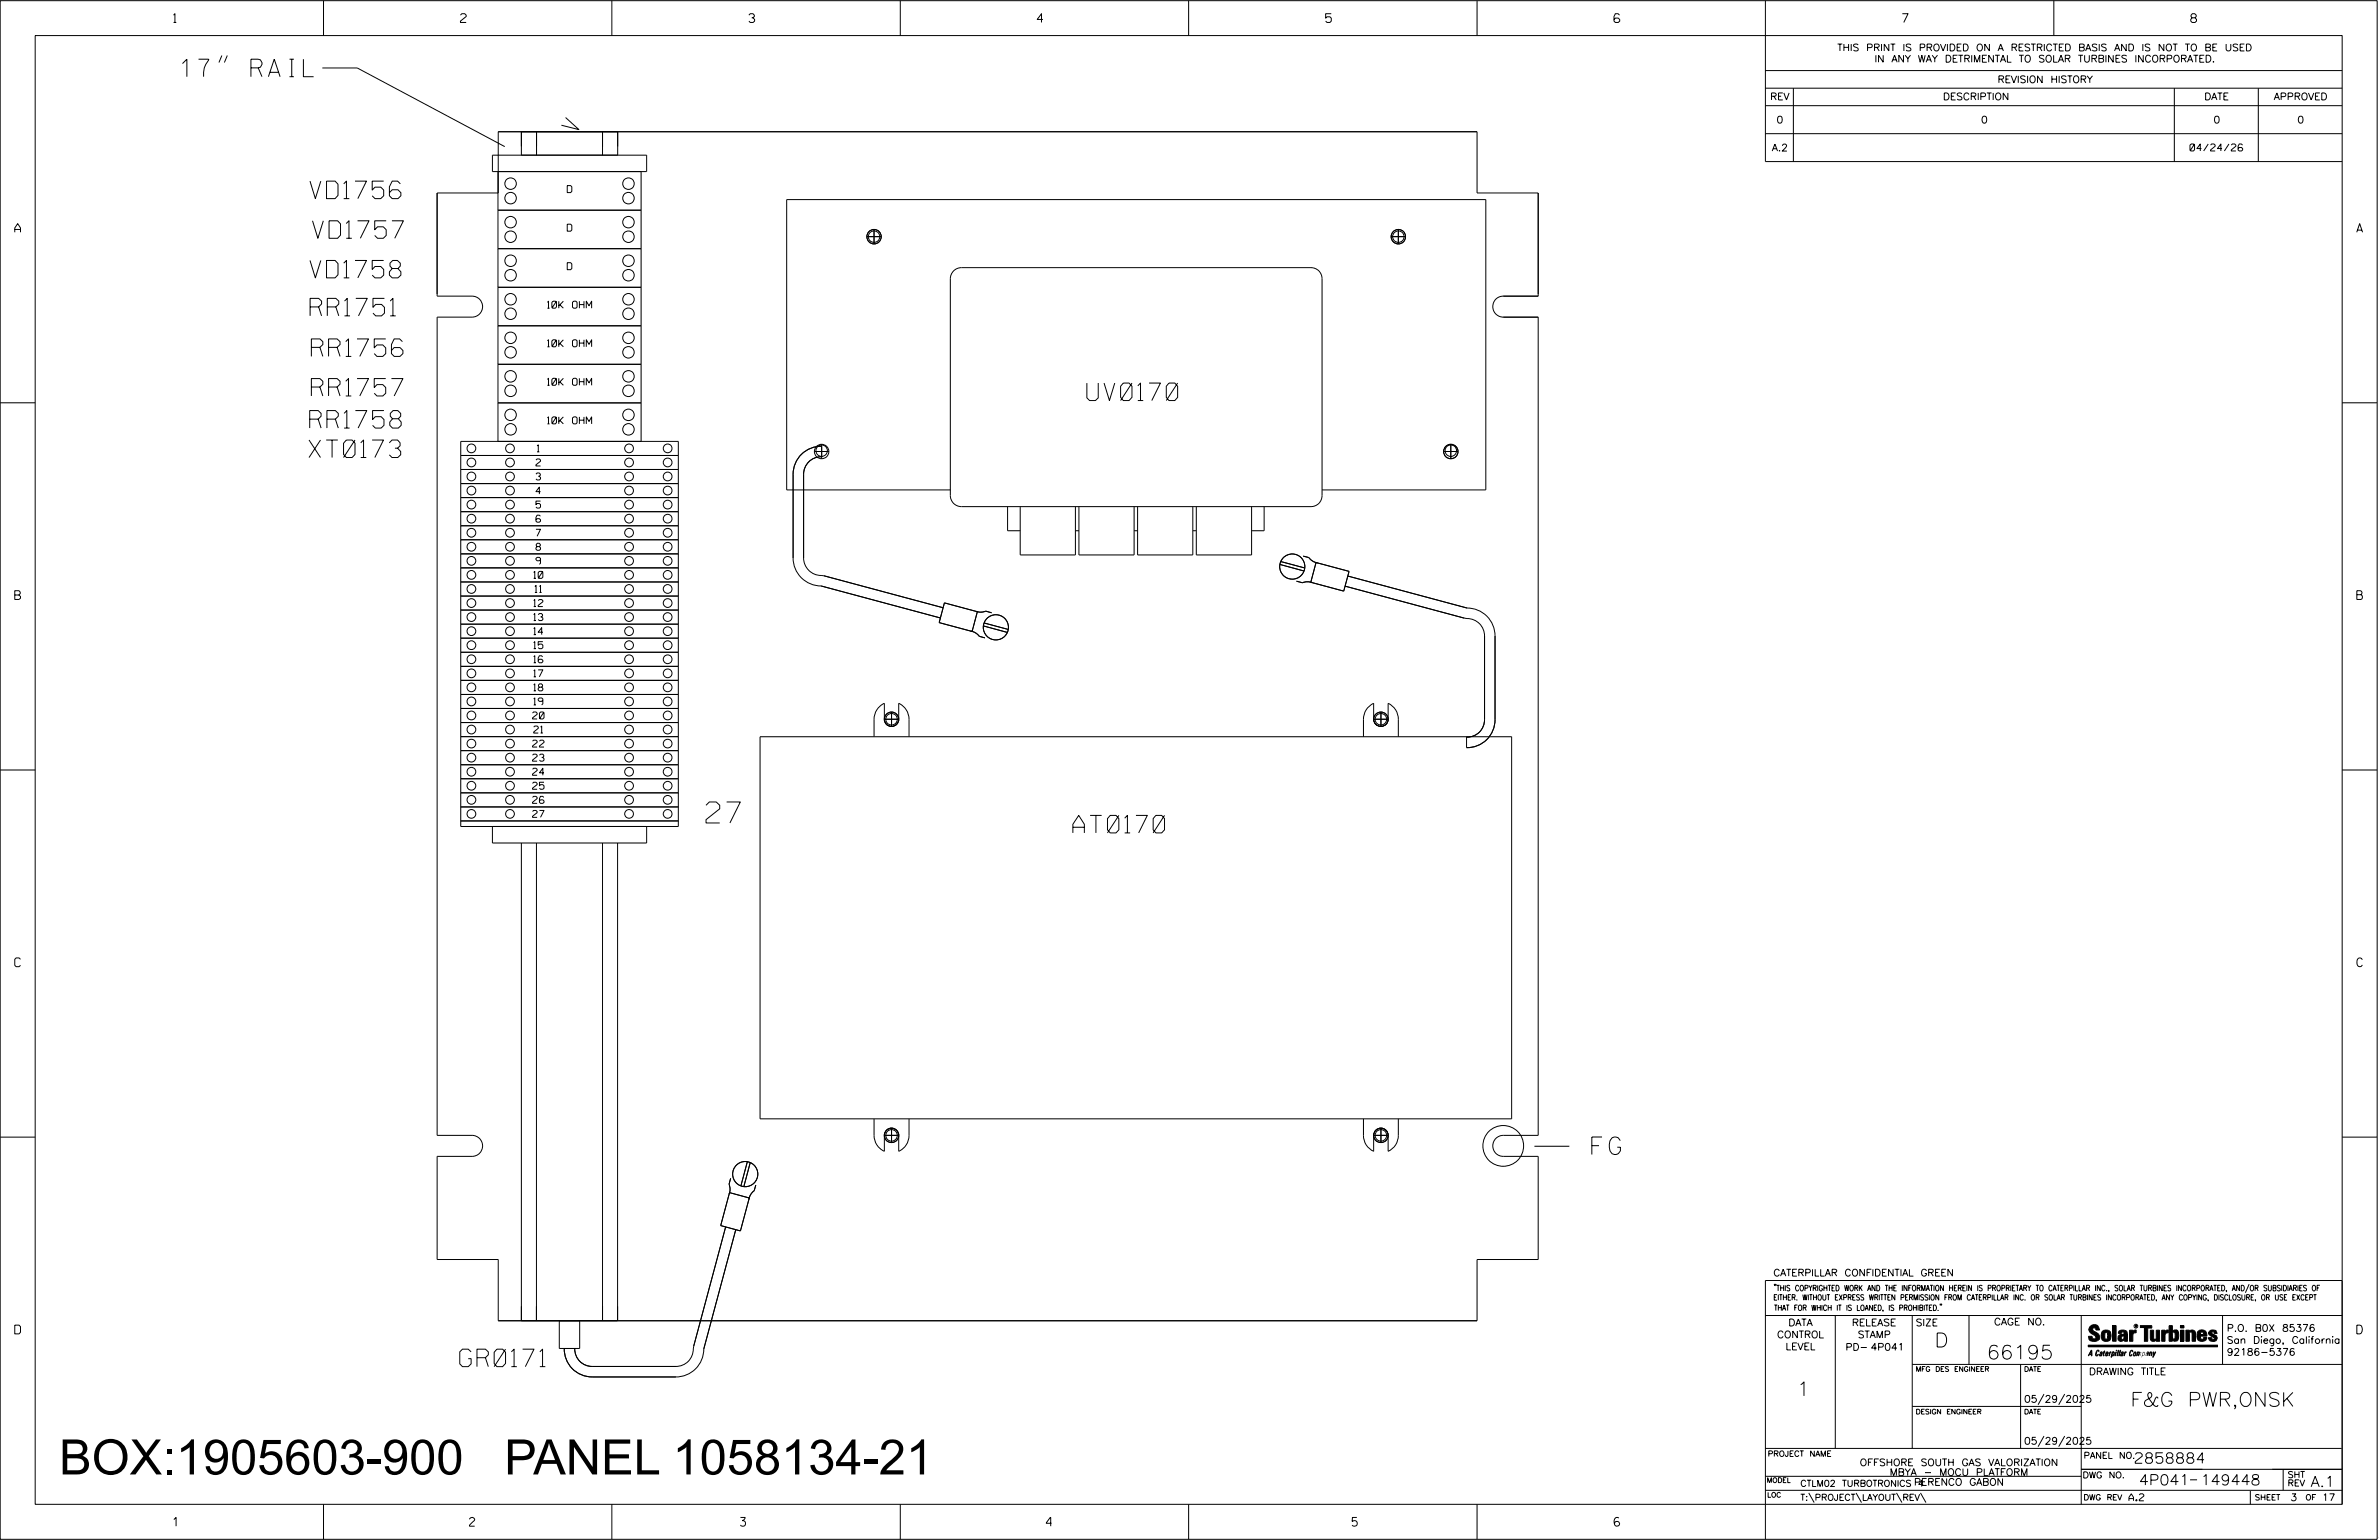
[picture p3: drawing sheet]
<svg xmlns="http://www.w3.org/2000/svg" width="864mm" height="559mm" viewBox="0 0 864 559" stroke-linecap="round" stroke-linejoin="round" font-family="sans-serif">
<defs><g id="words">
<g font-size="12.7">
<text x="21.4" y="535">BOX:1905603-900</text>
<text x="183.1" y="535">PANEL 1058134-21</text>
</g>
<text font-size="7.6" x="256.3" y="298.6">27</text>
<g font-size="6.3">
<text x="65.7" y="27.8">17&quot; RAIL</text>
<text x="112.5" y="72.1">VD1756</text>
<text x="113.5" y="86.5">VD1757</text>
<text x="112.5" y="100.8">VD1758</text>
<text x="112.6" y="114.6">RR1751</text>
<text x="113" y="129.3">RR1756</text>
<text x="113" y="143.7">RR1757</text>
<text x="394.5" y="145.3">UV0170</text>
<text x="112.4" y="155.3">RR1758</text>
<text x="112.2" y="166">XT0173</text>
<text x="389.5" y="302.2">AT0170</text>
<text x="577.8" y="418.9">FG</text>
<text x="166.9" y="495.9">GR0171</text>
</g>
<g font-size="5.1">
<text x="702.3" y="488.8">D</text>
<text x="721.2" y="493.2">66195</text>
<text x="652.2" y="506.5">1</text>
<text x="773.4" y="510.3">F&amp;G PWR,ONSK</text>
</g>
<g font-size="3.8">
<text x="775.1" y="531">2858884</text>
<text x="776.5" y="538.9">4P041</text>
<text x="798.8" y="538.9">149448</text>
<text x="838.8" y="539.5">A.1</text>
</g>
<g font-size="3.2">
<text x="63" y="8.2">1</text>
<text x="167.2" y="8.2">2</text>
<text x="271.8" y="8.2">3</text>
<text x="376.5" y="8.2">4</text>
<text x="481.2" y="8.2">5</text>
<text x="690.6" y="8.2">7</text>
<text x="795.3" y="8.2">8</text>
<text x="5.4" y="84.3">A</text>
<text x="855.5" y="84.3">A</text>
<text x="5.4" y="217.5">B</text>
<text x="855.6" y="217.5">B</text>
<text x="5.4" y="350.8">C</text>
<text x="855.6" y="350.8">C</text>
<text x="5.4" y="484">D</text>
<text x="855.6" y="484">D</text>
<text x="62.8" y="553.8">1</text>
<text x="170.4" y="553.8">2</text>
<text x="268.8" y="553.8">3</text>
<text x="379.8" y="553.8">4</text>
<text x="490.8" y="553.8">5</text>
<text x="585.9" y="553.8">6</text>
</g>
<g font-size="2.5">
<text x="666.9" y="18.5">THIS PRINT IS PROVIDED ON A RESTRICTED BASIS AND IS NOT TO BE USED</text>
<text x="680.5" y="22.6">IN ANY WAY DETRIMENTAL TO SOLAR TURBINES INCORPORATED.</text>
<text x="725.1" y="30">REVISION HISTORY</text>
<text x="642.6" y="36.3">REV</text>
<text x="705.3" y="36.3">DESCRIPTION</text>
<text x="800.2" y="36.3">DATE</text>
<text x="825.4" y="36.3">APPROVED</text>
<text x="644.9" y="44.7">0</text>
<text x="719.1" y="44.7">0</text>
<text x="803.5" y="44.7">0</text>
<text x="834" y="44.7">0</text>
<text x="643.2" y="54.8">A.2</text>
<text x="795" y="54.8">04/24/26</text>
<text x="205.9" y="69.9">D</text>
<text x="205.9" y="83.9">D</text>
<text x="205.9" y="97.9">D</text>
<text x="198.7" y="111.8">10K OHM</text>
<text x="198.7" y="125.8">10K OHM</text>
<text x="198.7" y="139.8">10K OHM</text>
<text x="198.7" y="153.8">10K OHM</text>
<text x="195" y="164">1</text>
<text x="194.6" y="169.1">2</text>
<text x="194.6" y="174.2">3</text>
<text x="194.6" y="179.3">4</text>
<text x="194.6" y="184.4">5</text>
<text x="194.6" y="189.5">6</text>
<text x="194.6" y="194.6">7</text>
<text x="194.6" y="199.7">8</text>
<text x="193.7" y="209.9">10</text>
<text x="194.6" y="204.8">9</text>
<text x="194.2" y="215">11</text>
<text x="193.7" y="220.1">12</text>
<text x="193.7" y="225.2">13</text>
<text x="193.7" y="230.3">14</text>
<text x="193.7" y="235.4">15</text>
<text x="193.7" y="240.5">16</text>
<text x="193.7" y="245.6">17</text>
<text x="193.7" y="250.7">18</text>
<text x="193.7" y="255.8">19</text>
<text x="193.3" y="260.9">20</text>
<text x="193.7" y="266">21</text>
<text x="193.3" y="271.1">22</text>
<text x="193.3" y="276.2">23</text>
<text x="193.3" y="281.3">24</text>
<text x="193.3" y="286.4">25</text>
<text x="193.3" y="291.5">26</text>
<text x="193.3" y="296.6">27</text>
<text x="643.8" y="463">CATERPILLAR CONFIDENTIAL GREEN</text>
<text x="645.1" y="485.5">CONTROL</text>
<text x="649.2" y="481.1">DATA</text>
<text x="672.3" y="481.1">RELEASE</text>
<text x="674.4" y="485.5">STAMP</text>
<text x="695.4" y="481.1">SIZE</text>
<text x="723.8" y="480.8">CAGE NO.</text>
<text x="808.4" y="483.1">P.O. B0X 85376</text>
<text x="648.2" y="489.8">LEVEL</text>
<text x="669.9" y="490">PD- 4P041</text>
<text x="808.4" y="487.5">San Diego, California</text>
<text x="808.4" y="491.8">92186-5376</text>
<text x="758.3" y="498.9">DRAWING TITLE</text>
<text x="734.8" y="508.9">05/29/2025</text>
<text x="734.8" y="524.1">05/29/2025</text>
<text x="675.1" y="531.9">OFFSHORE SOUTH GAS VALORIZATION</text>
<text x="686" y="535.5">MBYA - MOCU PLATFORM</text>
<text x="694.8" y="539">PERENCO GABON</text>
<text x="772.8" y="544.6">A.2</text>
<text x="831.4" y="544.6">3</text>
<text x="842.9" y="544.6">17</text>
</g>
<g font-size="2.3">
<text x="756.4" y="529.2">PANEL NO.</text>
<text x="653.5" y="539.4">CTLM02 TURBOTRONICS 4</text>
<text x="756" y="536.3">DWG NO.</text>
<text x="830.4" y="539.3">REV</text>
<text x="830.4" y="536.2">SHT</text>
<text x="653.5" y="544.5">T:\PROJECT\LAYOUT\REV\</text>
</g>
<g font-size="2">
<text x="643.8" y="468.4">&quot;THIS COPYRIGHTED WORK AND THE INFORMATION HEREIN IS PROPRIETARY TO CATERPILLAR INC., SOLAR TURBINES INCORPORATED, AND/OR SUBSIDIARIES OF</text>
<text x="643.8" y="471.8">EITHER. WITHOUT EXPRESS WRITTEN PERMISSION FROM CATERPILLAR INC. OR SOLAR TURBINES INCORPORATED, ANY COPYING, DISCLOSURE, OR USE EXCEPT</text>
<text x="644" y="475.6">THAT FOR WHICH IT IS LOANED, IS PROHIBITED.&quot;</text>
<text x="641.7" y="528.5">PROJECT NAME</text>
<text x="756.3" y="544.3">DWG REV</text>
<text x="818.5" y="544.3">SHEET</text>
<text x="836.9" y="544.3">OF</text>
</g>
<g font-size="1.8">
<text x="695.4" y="497.6">MFG DES ENGINEER</text>
<text x="734.8" y="497.6">DATE</text>
<text x="695.4" y="513.1">DESIGN ENGINEER</text>
<text x="734.8" y="513.1">DATE</text>
<text x="641.3" y="538">MODEL</text>
<text x="641.5" y="543.3">LOC</text>
</g>
<text font-size=".9" x="775.1" y="481.7">R</text>
</g></defs>
<g fill="none" stroke="#000" stroke-width=".36">
<path d="M.1 .2h862.8v558.4h-862.8zM12.8 12.9h837.4v533h-837.4zM117.4 .2v12.7M222.1 .2v12.7M326.8 .2v12.7M431.5 .2v12.7M536.2 .2v12.7M587.9 5.5l-.5-.5h-1l-.5 1v1.7l.5 .4h1l.6-.4v-.6l-.6-.5h-1l-.5 .5M640.9 .2v58.4h209.3M745.6 .2v12.7M80.5 20.1l-1 2.6M82.5 20.1l-1 2.6"/>
<path d="M117 24.7h12.7l53.5 28.5M640.9 25.6h209.3M640.9 32h209.3M640.9 38.3h209.3M651 32v26.6M789.3 32v26.6M819.8 32v26.6M178.8 56.3h55.9v6h-55.9zM180.9 47.8h355.3v22.2h22.2v37.5h-12.7a3.8 3.8 0 0 0-3.8 3.8 3.8 3.8 0 0 0 3.8 3.8h12.7v296.9h-12.7a3.8 3.8 0 0 0-3.8 3.8 3.8 3.8 0 0 0 3.8 3.8h12.7v37.4h-22.2v22.2h-355.3v-22.2h-22.2v-37.4h12.7a3.8 3.8 0 0 0 3.8-3.8 3.8 3.8 0 0 0-3.8-3.8h-12.7v-296.9h12.7a3.8 3.8 0 0 0 3.8-3.8 3.8 3.8 0 0 0-3.8-3.8h-12.7v-37.5h22.2zM189.3 47.8v8.5M194.8 47.8v8.5M205.3 42.7l4.8 4.3-6.3-1.6"/>
<path d="M218.7 47.8v8.5M224.2 47.8v8.5M640.9 48.5h209.3M180.8 76.3h51.9M180.8 62.3v97.9M232.7 62.3v97.9M180.8 90.2h51.9M314.7 85.9h5.2M317.3 83.3v5.2M346.2 98.3l1.3-.9 1.5-.3h126.9a4 4 0 0 1 4 4v78.7a4 4 0 0 1-4 4h-126.9a4 4 0 0 1-4-4v-78.7l.3-1.5zM505 85.9h5.2M507.6 83.3v5.2"/>
<path d="M180.8 104.2h51.9M180.8 118.2h51.9M180.8 132.2h51.9M.1 146.2h12.7M180.8 146.2h51.9M850.2 146.2h12.7M167.3 160.2h78.9v139.7h-78.9zM167.3 165.3h78.9M167.3 170.4h78.9M167.3 175.5h78.9M295.6 163.8h5.3M298.3 165.7a6.4 6.4 0 0 0-6.6 6.4v30.4a6.6 6.6 0 0 0 7.3 6.4l43.3 11.6"/>
<path d="M298.3 161.9a10.2 10.2 0 0 0-10.4 10.2v30.4a10.2 10.2 0 0 0 10.2 10.1l43.2 11.6M298.3 161.2v5.2M345 177.8h-59.4v-105.4h253.8v105.4h-59.5M524.1 163.8h5.2M526.7 161.2v5.2M167.3 180.6h78.9M167.3 185.7h78.9M167.3 190.8h78.9M167.3 195.9h78.9M365.8 183.8v8.8h4.5M370.3 183.8v17.6h20.1v-17.6M390.4 192.6h1.3"/>
<path d="M391.7 183.8v17.6h20v-17.6M411.7 192.6h1.3M413 183.8v17.6h20v-17.6M433 192.6h1.3M434.3 183.8v17.6h20v-17.6M458.9 183.8v8.8h-4.6M167.3 201h78.9M167.3 206.1h78.9M167.3 211.2h78.9M167.3 216.3h78.9M342.8 218.8l12 3.2-1.9 7.1-12-3.2zM464.6 204.8l8.8 2.4"/>
<path d="M464.9 203.8l8.7 2.3M470.6 210.9l2.2 .6 1.7-.4 1.8 .3M473.1 201.8l2 .5 1.4 1.3 1.7 .7M477.7 204.1l12 3.2-1.9 7.2-12-3.2zM489.3 209l43.3 11.6a10.1 10.1 0 0 1 10.1 10.2v30.3a10.1 10.1 0 0 1-10.3 10.2v-3.8a6.3 6.3 0 0 0 6.5-6.4v-30.3a6.6 6.6 0 0 0-7.3-6.5l-43.3-11.6M167.3 221.4h78.9M167.3 226.5h78.9M167.3 231.6h78.9M167.3 236.7h78.9M352.4 229l1.7 .6 1.4 1.3 2 .6M354.3 221.8l1.8 .3 1.7-.3 2.2 .6M357 227.1l8.7 2.4"/>
<path d="M357.3 226.1l8.7 2.3M167.3 241.8h78.9M167.3 246.9h78.9M167.3 252h78.9M167.3 257.1h78.9M323.6 258.4v5.2M501.3 258.4v5.2M.1 279.4h12.7M167.3 262.2h78.9M167.3 267.3h78.9M167.3 272.4h78.9M167.3 277.5h78.9"/>
<path d="M275.9 267.3h272.8v138.7h-272.8zM321 261a2.61 2.61 0 0 0 2.6 2.6 2.61 2.61 0 0 0 2.6-2.6M321 261v-5.8a6.4 6.4 0 0 0-3.7 5.8v6.3M321 261h5.2M326.2 261v-5.8a6.4 6.4 0 0 1 3.8 5.8v6.3M498.7 261a2.63 2.63 0 0 0 2.6 2.6 2.63 2.63 0 0 0 2.6-2.6M498.7 261v-5.8a6.3 6.3 0 0 0-3.8 5.8v6.3M498.7 261h5.2M503.9 261v-5.8a6.3 6.3 0 0 1 3.7 5.8v6.3M850.2 279.4h12.7M167.3 297.9h78.9M167.3 282.6h78.9"/>
<path d="M167.3 287.7h78.9M167.3 292.8h78.9M234.7 299.9v6h-55.9v-6M189.3 305.9v173.3M194.7 305.9v173.3M218.7 305.9v173.3M224.2 305.9v173.3M.1 412.6h12.7M317.3 406v6a6.3 6.3 0 0 0 3.7 5.8v-5.8M321 412a2.61 2.61 0 0 1 2.6-2.6 2.61 2.61 0 0 1 2.6 2.6M321 412h5.2M323.6 409.4v5.2"/>
<path d="M330 406v6a6.3 6.3 0 0 1-3.8 5.8v-5.8M494.9 406v6a6.2 6.2 0 0 0 3.8 5.8v-5.8M498.7 412h5.2M498.7 412a2.63 2.63 0 0 1 2.6-2.6 2.63 2.63 0 0 1 2.6 2.6M501.3 409.4v5.2M507.6 406v6a6.2 6.2 0 0 1-3.7 5.8v-5.8M557 415.9h12.7M850.2 412.6h12.7M264.8 432.8l7.2 1.9-3.2 12-7.2-2zM265.2 427.6l-.5 2.1 .3 1.8-.3 1.7M271.3 421.6l-2.3 8.7M272.3 421.9l-2.3 8.7"/>
<path d="M274.4 430l-.6 2-1.3 1.4-.6 1.8M263.4 445.2l-11.6 43.3a6.6 6.6 0 0 1-6.4 7.3h-30.4a6.3 6.3 0 0 1-6.4-6.5M267.1 446.2l-11.6 43.3a10.1 10.1 0 0 1-10.1 10.1h-30.4a10.1 10.1 0 0 1-10.2-10.3M203 479.2v10.1h7.4v-10.1M640.9 477.3h209.3M644.2 466.1l-.1 .4M644.7 466.1l-.2 .4M666.2 477.3v48.3M694.2 477.3v48.3M704.4 473.3l-.1 .4M704.8 473.3l-.1 .4M714.8 477.3v17.8"/>
<path d="M755.5 477.3v68.6M806.8 477.3v17.8M816.5 466l-1.4 3.1M850.2 464.6h-209.3v94M850.2 464.8v81.1M694.2 495.1h156M733.5 495.1v30.5M758.6 481.4a2.02 2.02 0 0 1 3.1-.1l.5 1.3h-1.3l-.2-.6-.4-.2-.6 .1-.1 .4 .4 .7a2.46 2.46 0 0 1 2.2 2.9 2.83 2.83 0 0 1-3.8 .3l-.3-1.3h1.3l.2 .7 .6 .3 .5-.2 .2-.5-.4-.6-1.9-1.2-.4-.9zM759.2 491.3h-.7l.7-1.2v1.9h.2l-.1-2.1-1.3 2.1 .5-.5h.7M761.3 490l.3-.2 .4 .3-.1 .3-.3-.4-.4 .3-.3 1.6h.4l.4-.5-.3 .6-.4 .1-.3-.4zM762.6 490.6l.5-.1-.1 1.4h-.9a.74 .74 0 0 1 .9-.8l-.3 .7-.5 .1 .2-.5 .6-.2v-.5l-.7 .2zM763 483.2a2.17 2.17 0 0 1 3.1 0l.3 1.4-.3 1.5a2.17 2.17 0 0 1-3.1 0l-.3-1.5z"/>
<path d="M763.6 490.5l.4-.4 .2 .6h-.3l-.3 .9 .2 .4-.3-.1zM764.1 483.7l.5-.4 .4 .3v2.2l-.4 .2-.5-.2zM764.6 491.1l.6 .2v-.7l-.4-.1-.4 .6-.1 .8h.6M764.6 491.1l-.1 .8h.4M764.6 482.6v.8M764.8 490.7l.4 .1v.3h-.6zM765 491.5l-.1 .4zM766 490.5l-.5 1.5zM766 490.8l.4-.3-.4 .4M766.9 481h1.3v5.7h-1.3zM767 490.8l.5 .1-.3 .8-.4 .2zM767.3 490.5h-.5l-.5 2"/>
<path d="M767.3 490.5a.8 .8 0 0 1 .2 1 .8 .8 0 0 1-.9 .4l-.1 .6M767.3 490.5l-.1 .2M768.1 490.5l-.4 1.5zM768.2 489.9h.3l-.1 .2h-.2zM769 489.9l-.5 2.1zM769.7 489.9l-.6 2.1zM770.1 491.4l.5-.3-.5 .8zM770.4 491.9h.1M770.6 491.1l.1-.4-.7 .2 .1-.3 .6-.1 .2 .3-.5 1.1M770.6 491.1a.74 .74 0 0 0-.8 .8h.6M771 484.8h-.7l-.3 .6 .4 .7 .5-.3 .1-2.4h-.8l-.1 .4h-1.2a1.71 1.71 0 0 1 1.8-1.3 1.71 1.71 0 0 1 1.6 1.4v2.8h-1.1l-.1-.6M771 484.2l-1.5 .1a1.41 1.41 0 0 0 0 2.4l.5 .1 1.1-.7"/>
<path d="M771.2 486.1h-.1M771.4 490.5l.1 .3 .4-.3-.9 1.5zM771.5 490.8h.1M773 482.7h1.2v.5l.5-.5 .7-.1v1h-.6l-.5 .4-.1 2.7h-1.2zM773.3 490.3l.6-.4 .4 .2-.1 .4-.3-.4a1.28 1.28 0 0 0-.5 1.8l.6-.4-.1 .4-.8 .1zM774.7 490.8l.5-.3a.88 .88 0 0 1 .2 .9 .88 .88 0 0 1-.7 .7l-.2-.2zM774.8 490.9h.5l-.3 1h-.3l-.2-.2zM775.2 490.5l-.1 .2M776.8 481h4.3v.9h-1.5v4.8h-1.3M776.8 490.6l-.8 .2v-.3l-.4 1.5 .8-1.3v1.3l.3-1.2M779.3 491.1h.4M779.6 490.5h.3l-.3 1.4"/>
<path d="M779.6 490.7h.2l-.1 .4M779.7 491.1l-.1 .4M779.7 491.1l-.4 .2M780.1 492l.4-1.5 .1 .3 .3-.3 .3 .2-.3 1.3v-1.3l-.7 1.3M780.6 482.7h1.2v2.7l.1 .4 .4 .3 .4-.7v-2.7h1.2l.1 4h-1.3v-.5l-1.1 .6-.7-.3-.3-.7zM781.6 492.5l1-2-.8 1.3-.2-1.3-.2 2M784.7 482.7h1.2v.5l.5-.5 .7-.1v1h-.5l-.6 .4-.1 2.7h-1.2zM787.4 481h1.2v2a1.4 1.4 0 0 1 2.2 .2l.1 1.4-.4 1.9-1.5 .1-.4-.5v-1l.5 .9 .5-.3v-2.1l-.5-.4-.5 .7v2.8h-1.2zM791.5 482.7h1.3v4h-1.3zM791.5 481h1.3v.9h-1.3zM793.5 482.7h1.3v.4l.7-.5 1.1 .2 .4 .6v3.3h-1.2l-.3-3.4-.7 .2v3.2h-1.3zM794.8 483.1h.1"/>
<path d="M797.7 483.2a1.92 1.92 0 0 1 2.4-.5 1.92 1.92 0 0 1 1 2.1h-2.3v.8l.6 .5 .5-.3v-.5h1.2a1.83 1.83 0 0 1-2.1 1.4 1.83 1.83 0 0 1-1.5-2.1zM798.8 484.2v.6M799.1 483.4h.6l.2 .8h-1.1zM804.6 482.9a1.84 1.84 0 0 0-2.9 .8 3.3 3.3 0 0 0 2.2 1.9l-.5 .5-.4-.3-.1-.4h-1.2l.1 .6a1.92 1.92 0 0 0 2.9 .4M804.9 483.8h-1.2l-.2-.6-.5 .1-.1 .3 .1 .3 1.8 .9M805.1 488.1h-47.1v.6h47.1M694.2 510.3h61.3M742 505.8l-2.2 3.9M749.5 505.8l-2.2 3.9M640.9 525.6h209.2M640.9 535.7h114.6M742 521.1l-2.2 3.8"/>
<path d="M749.5 521.1l-2.2 3.8M755.5 533.2h94.7M795 537h2.6M828.8 533.2v7.6M117.4 545.9v12.7M222.1 545.9v12.7M326.8 545.9v12.7M431.5 545.9v12.7M536.2 545.9v12.7M640.9 540.8h209.3M656.6 541.7l2 3.5M673.8 541.7l1.9 3.5"/>
<path d="M688.4 541.7l2 3.5M697.2 541.7l1.9 3.5M816.9 541v4.9"/>
<circle cx="185.3" cy="66.6" r="2.09"/>
<circle cx="185.3" cy="71.9" r="2.09"/>
<circle cx="228.1" cy="71.9" r="2.09"/>
<circle cx="228.1" cy="66.6" r="2.09"/>
<circle cx="185.3" cy="99.9" r="2.09"/>
<circle cx="185.3" cy="94.6" r="2.09"/>
<circle cx="185.3" cy="80.6" r="2.08"/>
<circle cx="185.4" cy="85.9" r="2.08"/>
<circle cx="228.1" cy="99.9" r="2.09"/>
<circle cx="228.1" cy="94.6" r="2.09"/>
<circle cx="228.1" cy="80.6" r="2.08"/>
<circle cx="228.1" cy="85.9" r="2.08"/>
<circle cx="317.3" cy="85.9" r="2.61"/>
<circle cx="317.3" cy="85.9" r="2.08"/>
<circle cx="507.6" cy="85.9" r="2.61"/>
<circle cx="507.6" cy="85.9" r="2.07"/>
<circle cx="185.3" cy="108.6" r="2.09"/>
<circle cx="185.3" cy="113.9" r="2.08"/>
<circle cx="228.1" cy="108.6" r="2.09"/>
<circle cx="228.1" cy="113.9" r="2.08"/>
<circle cx="185.3" cy="136.6" r="2.09"/>
<circle cx="185.4" cy="122.6" r="2.08"/>
<circle cx="185.4" cy="127.8" r="2.08"/>
<circle cx="228.1" cy="136.6" r="2.09"/>
<circle cx="228.1" cy="122.6" r="2.08"/>
<circle cx="228.1" cy="127.8" r="2.08"/>
<circle cx="185.3" cy="141.8" r="2.09"/>
<circle cx="185.3" cy="150.5" r="2.08"/>
<circle cx="185.3" cy="155.8" r="2.08"/>
<circle cx="228.1" cy="141.8" r="2.09"/>
<circle cx="228.1" cy="155.8" r="2.08"/>
<circle cx="228.1" cy="150.5" r="2.08"/>
<circle cx="171.1" cy="172.9" r="1.59"/>
<circle cx="171.1" cy="162.7" r="1.59"/>
<circle cx="171.1" cy="178" r="1.59"/>
<circle cx="171.1" cy="167.8" r="1.59"/>
<circle cx="185.1" cy="178" r="1.59"/>
<circle cx="185.1" cy="172.9" r="1.59"/>
<circle cx="185.1" cy="162.7" r="1.59"/>
<circle cx="185.1" cy="167.8" r="1.59"/>
<circle cx="228.4" cy="172.9" r="1.58"/>
<circle cx="228.4" cy="162.7" r="1.58"/>
<circle cx="228.4" cy="178" r="1.58"/>
<circle cx="228.4" cy="167.8" r="1.58"/>
<circle cx="242.4" cy="162.7" r="1.58"/>
<circle cx="242.4" cy="172.9" r="1.58"/>
<circle cx="242.4" cy="178" r="1.58"/>
<circle cx="242.4" cy="167.8" r="1.58"/>
<circle cx="298.3" cy="163.5" r="2.08"/>
<circle cx="298.3" cy="163.8" r="2.62"/>
<circle cx="526.7" cy="163.8" r="2.62"/>
<circle cx="526.7" cy="163.5" r="2.09"/>
<circle cx="171.1" cy="183.1" r="1.59"/>
<circle cx="171.1" cy="198.4" r="1.59"/>
<circle cx="171.1" cy="188.2" r="1.59"/>
<circle cx="171.1" cy="193.3" r="1.59"/>
<circle cx="185.1" cy="183.1" r="1.59"/>
<circle cx="185.1" cy="198.4" r="1.59"/>
<circle cx="185.1" cy="188.2" r="1.59"/>
<circle cx="185.1" cy="193.3" r="1.59"/>
<circle cx="228.4" cy="183.1" r="1.59"/>
<circle cx="228.4" cy="188.2" r="1.58"/>
<circle cx="228.4" cy="198.4" r="1.58"/>
<circle cx="228.4" cy="193.3" r="1.58"/>
<circle cx="242.4" cy="183.1" r="1.59"/>
<circle cx="242.4" cy="188.2" r="1.58"/>
<circle cx="242.4" cy="198.4" r="1.58"/>
<circle cx="242.4" cy="193.3" r="1.58"/>
<circle cx="171.1" cy="208.6" r="1.59"/>
<circle cx="171.1" cy="213.7" r="1.59"/>
<circle cx="171.1" cy="203.5" r="1.59"/>
<circle cx="171.1" cy="218.8" r="1.59"/>
<circle cx="185.1" cy="208.6" r="1.59"/>
<circle cx="185.1" cy="213.7" r="1.59"/>
<circle cx="185.1" cy="203.5" r="1.59"/>
<circle cx="185.1" cy="218.8" r="1.59"/>
<circle cx="228.4" cy="208.6" r="1.59"/>
<circle cx="228.4" cy="203.5" r="1.58"/>
<circle cx="228.4" cy="213.7" r="1.58"/>
<circle cx="228.4" cy="218.8" r="1.58"/>
<circle cx="242.4" cy="208.6" r="1.59"/>
<circle cx="242.4" cy="203.5" r="1.58"/>
<circle cx="242.4" cy="213.7" r="1.58"/>
<circle cx="242.4" cy="218.8" r="1.58"/>
<circle cx="469.1" cy="205.6" r="4.6"/>
<circle cx="171.1" cy="234.1" r="1.59"/>
<circle cx="171.1" cy="223.9" r="1.59"/>
<circle cx="171.1" cy="239.2" r="1.59"/>
<circle cx="171.1" cy="229" r="1.59"/>
<circle cx="185.1" cy="234.1" r="1.59"/>
<circle cx="185.1" cy="229" r="1.59"/>
<circle cx="185.1" cy="239.2" r="1.59"/>
<circle cx="185.1" cy="223.9" r="1.59"/>
<circle cx="228.4" cy="234.1" r="1.59"/>
<circle cx="228.4" cy="239.2" r="1.58"/>
<circle cx="228.4" cy="223.9" r="1.58"/>
<circle cx="228.4" cy="229" r="1.58"/>
<circle cx="242.4" cy="234.1" r="1.59"/>
<circle cx="242.4" cy="239.2" r="1.58"/>
<circle cx="242.4" cy="229" r="1.58"/>
<circle cx="242.4" cy="223.9" r="1.58"/>
<circle cx="361.5" cy="227.6" r="4.6"/>
<circle cx="171.1" cy="259.6" r="1.59"/>
<circle cx="171.1" cy="254.5" r="1.59"/>
<circle cx="171.1" cy="249.4" r="1.59"/>
<circle cx="171.1" cy="244.3" r="1.59"/>
<circle cx="185.1" cy="259.6" r="1.59"/>
<circle cx="185.1" cy="254.5" r="1.59"/>
<circle cx="185.1" cy="249.4" r="1.59"/>
<circle cx="185.1" cy="244.3" r="1.59"/>
<circle cx="228.4" cy="259.6" r="1.59"/>
<circle cx="228.4" cy="254.5" r="1.58"/>
<circle cx="228.4" cy="249.4" r="1.58"/>
<circle cx="228.4" cy="244.3" r="1.58"/>
<circle cx="242.4" cy="259.6" r="1.59"/>
<circle cx="242.4" cy="254.5" r="1.58"/>
<circle cx="242.4" cy="249.4" r="1.58"/>
<circle cx="242.4" cy="244.3" r="1.58"/>
<circle cx="171.1" cy="264.7" r="1.59"/>
<circle cx="171.1" cy="274.9" r="1.59"/>
<circle cx="171.1" cy="269.8" r="1.59"/>
<circle cx="185.1" cy="274.9" r="1.59"/>
<circle cx="185.1" cy="264.7" r="1.59"/>
<circle cx="185.1" cy="269.8" r="1.59"/>
<circle cx="228.4" cy="264.7" r="1.58"/>
<circle cx="228.4" cy="274.9" r="1.58"/>
<circle cx="228.4" cy="269.8" r="1.58"/>
<circle cx="242.4" cy="274.9" r="1.58"/>
<circle cx="242.4" cy="264.7" r="1.58"/>
<circle cx="242.4" cy="269.8" r="1.58"/>
<circle cx="323.6" cy="261" r="2.09"/>
<circle cx="323.6" cy="261" r="2.61"/>
<circle cx="501.3" cy="261" r="2.09"/>
<circle cx="501.3" cy="261" r="2.61"/>
<circle cx="171.1" cy="285.1" r="1.59"/>
<circle cx="171.1" cy="290.2" r="1.59"/>
<circle cx="171.1" cy="280" r="1.59"/>
<circle cx="171.1" cy="295.3" r="1.59"/>
<circle cx="185.1" cy="285.1" r="1.59"/>
<circle cx="185.1" cy="290.2" r="1.59"/>
<circle cx="185.1" cy="280" r="1.59"/>
<circle cx="185.1" cy="295.3" r="1.59"/>
<circle cx="228.4" cy="285.1" r="1.59"/>
<circle cx="228.4" cy="280" r="1.58"/>
<circle cx="228.4" cy="290.2" r="1.58"/>
<circle cx="228.4" cy="295.3" r="1.58"/>
<circle cx="242.4" cy="285.1" r="1.59"/>
<circle cx="242.4" cy="280" r="1.58"/>
<circle cx="242.4" cy="290.2" r="1.58"/>
<circle cx="242.4" cy="295.3" r="1.58"/>
<circle cx="323.6" cy="412" r="2.09"/>
<circle cx="323.6" cy="412" r="2.62"/>
<circle cx="501.3" cy="412" r="2.62"/>
<circle cx="501.3" cy="412" r="2.09"/>
<circle cx="545.7" cy="415.8" r="7.4"/>
<circle cx="270.5" cy="426" r="4.6"/>
<circle cx="775.4" cy="481.2" r=".69"/>
</g>
<g fill="#000">
<path d="M768.1 490.5l-.4 1.5zM768.2 489.9h.3l-.1 .2h-.2zM769 489.9l-.5 2.1zM769.7 489.9l-.6 2.1zM791.5 481h1.3v.9h-1.3zM791.5 482.7h1.3v4h-1.3zM758 488.1h47.1v.6h-47.1z"/>
<path d="M759.2 489.9l-1.2 2.1 .5-.5h.7v.5h.2zM759.2 490.1v1.2h-.7z" fill-rule="evenodd"/>
<path d="M758.6 481.4a2.02 2.02 0 0 1 3.1-.1l.5 1.3h-1.3l-.2-.6-.4-.2-.6 .1-.1 .4 .4 .7a2.46 2.46 0 0 1 2.2 2.9 2.83 2.83 0 0 1-3.8 .3l-.3-1.3h1.3l.2 .7 .6 .3 .5-.2 .2-.5-.4-.6-1.9-1.2-.4-.9z" fill-rule="evenodd"/>
<path d="M761.3 490l.3-.2 .4 .3-.1 .3-.3-.4-.4 .3-.3 1.6h.4l.4-.5-.3 .6-.4 .1-.3-.4z" fill-rule="evenodd"/>
<path d="M762.6 490.6l.5-.1-.1 1.4h-.9a.74 .74 0 0 1 .9-.8l-.6 .3-.2 .5 .5-.1 .3-.6v-.5l-.7 .2z" fill-rule="evenodd"/>
<path d="M763.6 490.5l.4-.4 .2 .6h-.3l-.3 .9 .2 .4-.3-.1z" fill-rule="evenodd"/>
<path d="M764.8 490.5l.5 .3-.1 .5h-.6l.6-.2v-.3l-.4-.1-.3 1.2h.4l.3-.4-.6 .6-.3-.2v-.4z" fill-rule="evenodd"/>
<path d="M763 483.2a2.17 2.17 0 0 1 3.1 0l.3 1.4-.3 1.5a2.17 2.17 0 0 1-3.1 0l-.3-1.5zM764.1 483.7v2.1l.5 .2 .4-.2v-2.2l-.4-.3z" fill-rule="evenodd"/>
<path d="M766 490.5v.3l.4-.1-.4 .2-.5 1.1z" fill-rule="evenodd"/>
<path d="M766.8 490.5l-.5 2 .3-.6a.71 .71 0 0 0 .9-.5 .71 .71 0 0 0-.4-.9zM767 490.8l.5 .1-.3 .8-.4 .2z" fill-rule="evenodd"/>
<path d="M766.9 481h1.3v5.7h-1.3z" fill-rule="evenodd"/>
<path d="M770.1 490.6l.6-.1 .2 .3-.4 1.2-.5 .1-.2-.5 .3-.5h.5l-.7 .5v.3l.4-.1 .4-.9-.5-.2-.2 .2z" fill-rule="evenodd"/>
<path d="M769.4 482.8l-.5 1h1.2l.1-.4h.8v.8l-1.5 .1a1.41 1.41 0 0 0 0 2.4l.5 .1 1.1-.7 .1 .6h1.1v-2.8a1.79 1.79 0 0 0-2.4-1.2zM770.3 484.8h.7l-.1 1-.5 .3-.4-.7z" fill-rule="evenodd"/>
<path d="M771.4 490.5l.1 .3 .4-.3-.9 1.5z" fill-rule="evenodd"/>
<path d="M773 482.7h1.2v.5l.5-.5 .7-.1v1h-.6l-.5 .4-.1 2.7h-1.2z" fill-rule="evenodd"/>
<path d="M773.3 490.3l.6-.4 .4 .2-.1 .4-.3-.4a1.28 1.28 0 0 0-.5 1.8l.6-.4-.3 .5h-.6z" fill-rule="evenodd"/>
<path d="M774.7 490.8l-.2 1.1h.7a.96 .96 0 0 0 0-1.4zM774.8 490.9h.5l-.1 .6-.5 .4-.2-.2z" fill-rule="evenodd"/>
<path d="M776 490.5v.3l.4-.3 .2 .3 .7-.2-.3 1.4v-1.3l-.6 1.3v-1.3l-.8 1.3z" fill-rule="evenodd"/>
<path d="M776.8 481h4.3v.9h-1.5v4.8h-1.3v-4.8h-1.5z" fill-rule="evenodd"/>
<path d="M777.9 490.5l-.5 2 .3-.6a.71 .71 0 0 0 .9-.5 .71 .71 0 0 0-.4-.9zM778.1 490.8l.3-.1 .1 .4-.5 .8-.2-.5z" fill-rule="evenodd"/>
<path d="M779.3 490.6l.6-.1-.3 1.5-.7-.1a.67 .67 0 0 1 .8-.8l-.6 .3-.1 .5 .4-.1 .4-.9-.4-.2-.3 .2z" fill-rule="evenodd"/>
<path d="M780.5 490.5l.1 .3 .3-.3 .3 .2-.3 1.3v-1.3l-.8 1.3z" fill-rule="evenodd"/>
<path d="M780.6 482.7h1.2v2.7l.1 .4 .4 .3 .4-.7v-2.7h1.2l.1 4h-1.3v-.5l-1.1 .6-.7-.3-.3-.7z" fill-rule="evenodd"/>
<path d="M781.6 490.5l.2 1.3 .8-1.3-1.2 2z" fill-rule="evenodd"/>
<path d="M784.7 482.7h1.2v.5l.5-.5 .7-.1v1h-.5l-.6 .4-.1 2.7h-1.2z" fill-rule="evenodd"/>
<path d="M787.4 481h1.2v2a1.4 1.4 0 0 1 2.2 .2l.1 1.4-.4 1.9-1.5 .1-.4-.5v-1l.5 .9 .5-.3v-2.1l-.5-.4-.5 .7v2.8h-1.2z" fill-rule="evenodd"/>
<path d="M793.5 482.7h1.3v.4a1.29 1.29 0 0 1 2.2 .3v3.3h-1.2l-.3-3.4-.7 .2v3.2h-1.3z" fill-rule="evenodd"/>
<path d="M797.7 483.2a1.92 1.92 0 0 1 2.4-.5 1.92 1.92 0 0 1 1 2.1h-2.3v.8l.6 .5 .5-.3v-.5h1.2a1.83 1.83 0 0 1-2.1 1.4 1.83 1.83 0 0 1-1.5-2.1zM799.1 483.4l-.3 .8h1.1l-.2-.8z" fill-rule="evenodd"/>
<path d="M801.9 483.2a1.94 1.94 0 0 1 3 .1v.5h-1.2l-.2-.6-.5 .1-.1 .3 .1 .3 1.8 .9a1.2 1.2 0 0 1 .1 1.3 1.2 1.2 0 0 1-1.2 .7l-1.6-.4-.4-1h1.2l.1 .4 .4 .3 .5-.5a3.3 3.3 0 0 1-2.2-1.9z" fill-rule="evenodd"/>
<circle cx="761.4" cy="492" r=".07"/>
<circle cx="762.2" cy="485.1" r=".07"/>
<circle cx="769.3" cy="492" r=".07"/>
<circle cx="773.1" cy="486.7" r=".07"/>
<circle cx="791.5" cy="486.7" r=".07"/>
<circle cx="791.5" cy="481" r=".07"/>
<circle cx="794.8" cy="486.7" r=".07"/>
</g>
<use href="#words"/>
</svg>
